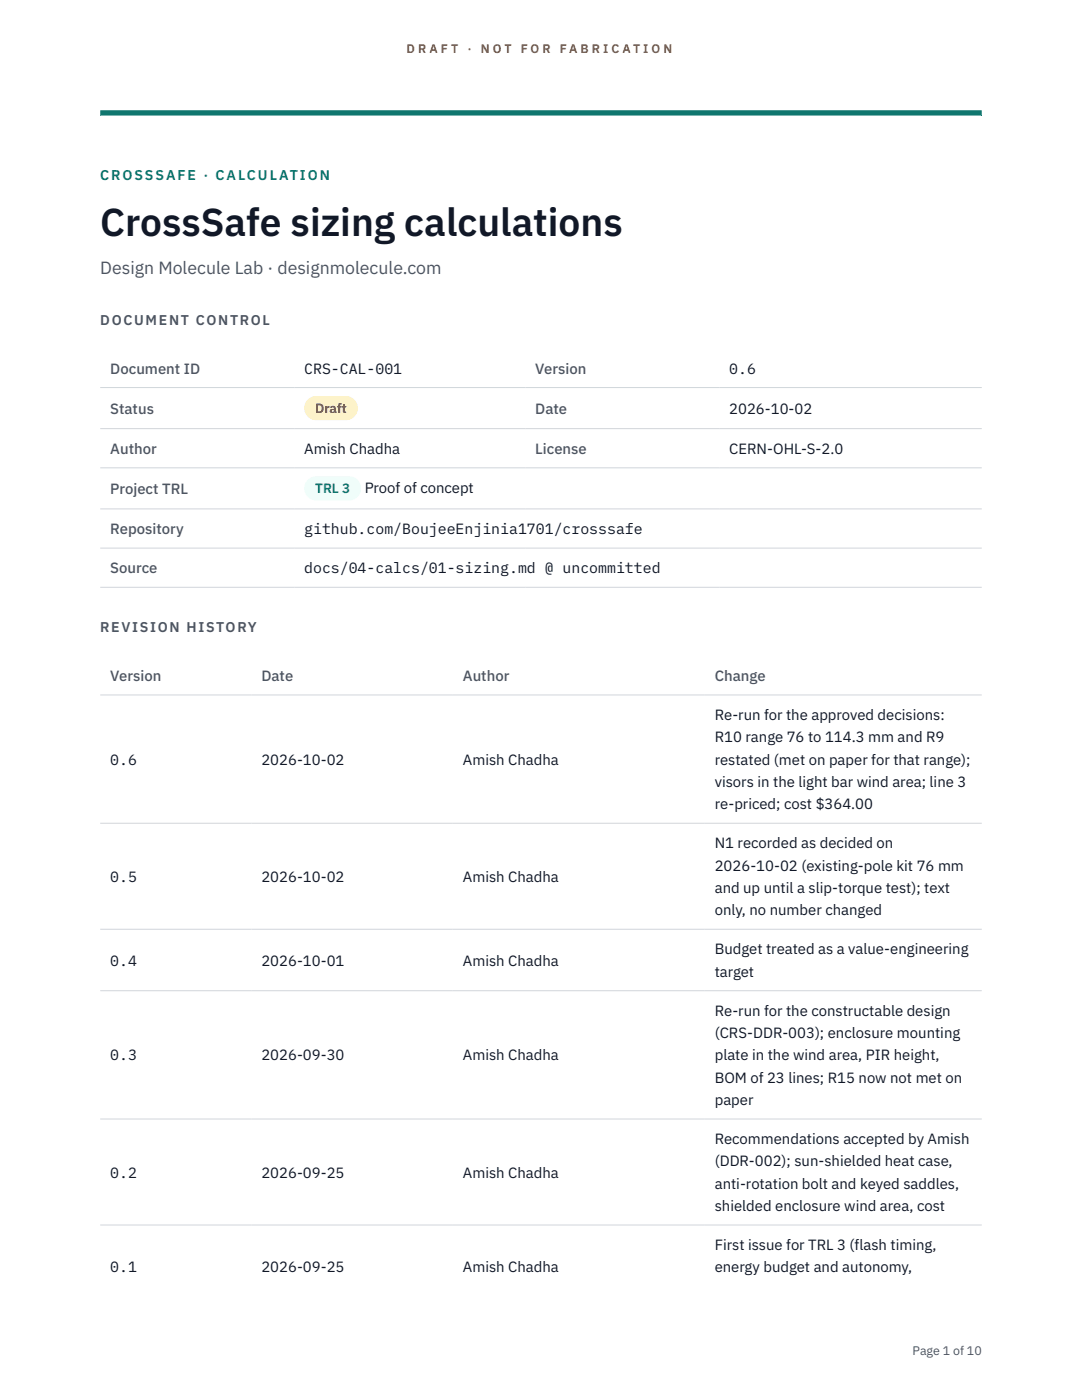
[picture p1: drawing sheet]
<svg xmlns="http://www.w3.org/2000/svg" width="216mm" height="279mm" viewBox="0 0 216 279" stroke-linecap="round" stroke-linejoin="round" font-family="sans-serif">
<defs><g id="words">
<text font-size="7.8" fill="#111827" x="20" y="47.1">CrossSafe sizing calculations</text>
<text font-size="3.5" fill="#4b5563" x="20" y="54.6">Design Molecule Lab · designmolecule.com</text>
<g font-size="3" fill="#4b5563">
<text x="22" y="74.5">Document ID</text>
<text x="106.8" y="74.5">Version</text>
<text x="22" y="82.6">Status</text>
<text x="106.8" y="82.6">Date</text>
<text x="22" y="90.6">Author</text>
<text x="106.8" y="90.6">License</text>
<text x="22" y="98.6">Project TRL</text>
<text x="22" y="106.6">Repository</text>
<text x="22" y="114.4">Source</text>
<text x="22" y="135.9">Version</text>
<text x="52.2" y="135.9">Date</text>
<text x="92.4" y="135.9">Author</text>
<text x="142.6" y="135.9">Change</text>
</g>
<g font-size="3" fill="#111827">
<text x="60.7" y="74.5">CRS-CAL-001</text>
<text x="145.5" y="74.5">0.6</text>
<text x="145.5" y="82.6">2026-10-02</text>
<text x="60.7" y="90.6">Amish Chadha</text>
<text x="145.5" y="90.6">CERN-OHL-S-2.0</text>
<text x="72.8" y="98.5">Proof of concept</text>
<text x="60.7" y="106.6">github.com/BoujeeEnjinia1701/crosssafe</text>
<text x="60.7" y="114.4">docs/04-calcs/01-sizing.md @ uncommitted</text>
<text x="142.6" y="143.7">Re-run for the approved decisions:</text>
<text x="142.6" y="148.2">R10 range 76 to 114.3 mm and R9</text>
<text x="22" y="152.6">0.6</text>
<text x="52.2" y="152.6">2026-10-02</text>
<text x="92.4" y="152.6">Amish Chadha</text>
<text x="142.6" y="152.6">restated (met on paper for that range);</text>
<text x="142.6" y="157.1">visors in the light bar wind area; line 3</text>
<text x="142.6" y="161.5">re-priced; cost $364.00</text>
<text x="142.6" y="169.3">N1 recorded as decided on</text>
<text x="142.6" y="173.8">2026-10-02 (existing-pole kit 76 mm</text>
<text x="22" y="176">0.5</text>
<text x="52.2" y="176">2026-10-02</text>
<text x="92.4" y="176">Amish Chadha</text>
<text x="142.6" y="178.2">and up until a slip-torque test); text</text>
<text x="142.6" y="182.7">only, no number changed</text>
<text x="142.6" y="190.5">Budget treated as a value-engineering</text>
<text x="22" y="192.7">0.4</text>
<text x="52.2" y="192.7">2026-10-01</text>
<text x="92.4" y="192.7">Amish Chadha</text>
<text x="142.6" y="194.9">target</text>
<text x="142.6" y="202.7">Re-run for the constructable design</text>
<text x="142.6" y="207.2">(CRS-DDR-003); enclosure mounting</text>
<text x="22" y="211.6">0.3</text>
<text x="52.2" y="211.6">2026-09-30</text>
<text x="92.4" y="211.6">Amish Chadha</text>
<text x="142.6" y="211.6">plate in the wind area, PIR height,</text>
<text x="142.6" y="216.1">BOM of 23 lines; R15 now not met on</text>
<text x="142.6" y="220.5">paper</text>
<text x="142.6" y="228.3">Recommendations accepted by Amish</text>
<text x="142.6" y="232.8">(DDR-002); sun-shielded heat case,</text>
<text x="22" y="235">0.2</text>
<text x="52.2" y="235">2026-09-25</text>
<text x="92.4" y="235">Amish Chadha</text>
<text x="142.6" y="237.2">anti-rotation bolt and keyed saddles,</text>
<text x="142.6" y="241.7">shielded enclosure wind area, cost</text>
<text x="142.6" y="249.5">First issue for TRL 3 (flash timing,</text>
<text x="22" y="253.9">0.1</text>
<text x="52.2" y="253.9">2026-09-25</text>
<text x="92.4" y="253.9">Amish Chadha</text>
<text x="142.6" y="253.9">energy budget and autonomy,</text>
</g>
<text font-size="2.8" fill="#0f766e" x="20" y="36">CROSSSAFE · CALCULATION</text>
<g font-size="2.8" fill="#4b5563">
<text x="20" y="64.8">DOCUMENT CONTROL</text>
<text x="20" y="126.2">REVISION HISTORY</text>
</g>
<text font-size="2.7" fill="#92400e" x="62.9" y="82.5">Draft</text>
<text font-size="2.7" fill="#0f766e" x="62.9" y="98.5">TRL 3</text>
<g font-size="2.5" fill="#b45309">
<text x="81.1" y="10.5">D R A F T</text>
<text x="93.3" y="10.5">·</text>
<text x="95.9" y="10.5">N O T</text>
<text x="103.9" y="10.5">F O R</text>
<text x="111.7" y="10.5">F A B R I C A T I O N</text>
</g>
<text font-size="2.5" fill="#4b5563" x="182.1" y="270.3">Page 1 of 10</text>
</g></defs>
<path d="M20 23.1h175.9zM20 22h175.9v1.1h-175.9z" fill-rule="evenodd" fill="#0f766e"/>
<path d="M20 77.3h175.9M20 85.5h175.9M20 93.4h175.9M20 101.6h175.9M20 109.4h175.9M20 117.2h175.9M20 138.7h175.9M20 164.3h175.9M20 185.5h175.9M20 197.7h175.9M20 223.3h175.9M20 244.5h175.9" fill="none" stroke="#d1d5db" stroke-width=".2"/>
<path d="M60.7 79h10.7v4.9h-10.7z" fill="#fef3c7"/>
<path d="M60.7 95.1h11.4v4.8h-11.4z" fill="#f0fdfa"/>
<use href="#words"/>
</svg>
